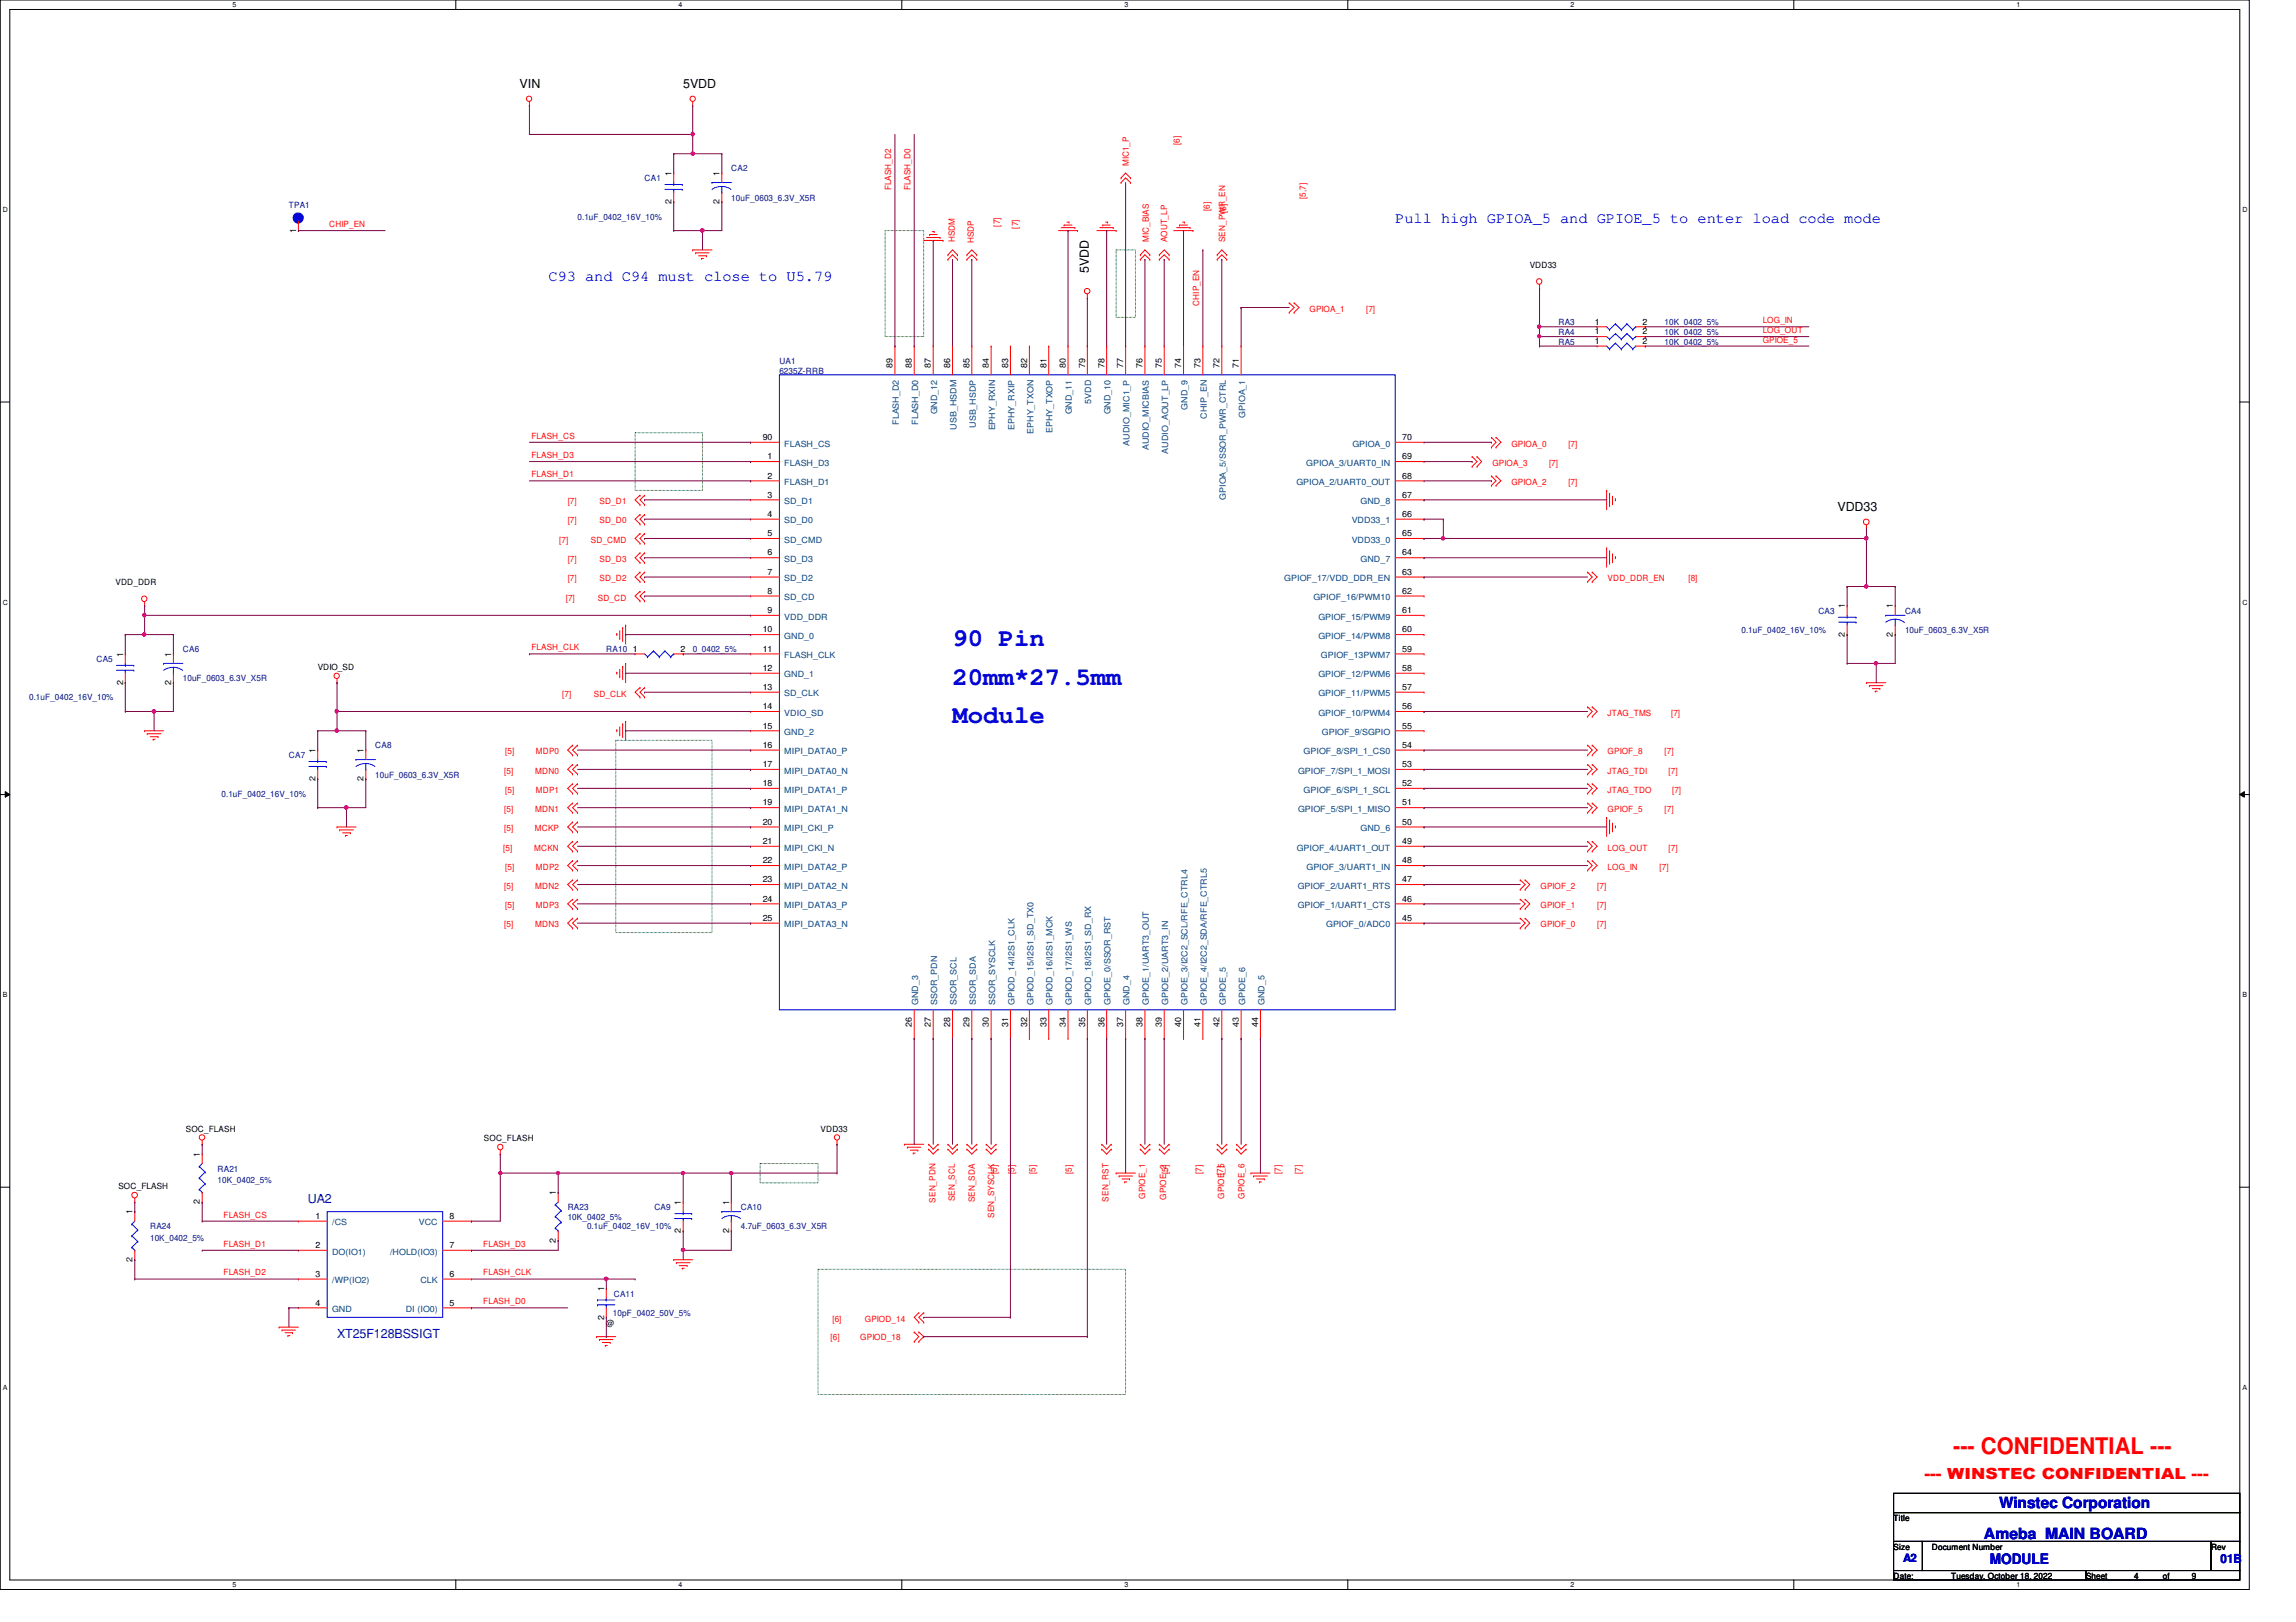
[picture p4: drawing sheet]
<svg xmlns="http://www.w3.org/2000/svg" width="297mm" height="210mm" viewBox="0 0 297 210" stroke-linecap="round" stroke-linejoin="round" font-family="sans-serif">
<defs><g id="words">
<g font-size="3.3" fill="#00f">
<text x="123.2" y="83.7">90 Pin</text>
<text x="123.2" y="88.6">20mm*27.5mm</text>
<text x="123.2" y="93.6">Module</text>
</g>
<text font-size="3" fill="#f00" x="252.7" y="188.2">--- CONFIDENTIAL ---</text>
<g font-size="2" fill="#00f">
<text x="180.5" y="28.9">Pull high GPIOA_5 and GPIOE_5 to enter load code mode</text>
<text x="70.9" y="36.4">C93 and C94 must close to U5.79</text>
</g>
<text font-size="2" fill="#f00" x="249" y="191.3">--- WINSTEC CONFIDENTIAL ---</text>
<g font-size="2" fill="#0000a0">
<text x="258.7" y="195.1">Winstec Corporation</text>
<text x="256.7" y="199.1">Ameba MAIN BOARD</text>
</g>
<text font-size="1.9" fill="#0000a0" x="257.4" y="202.4">MODULE</text>
<g font-size="1.6">
<text x="67.2" y="11.4">VIN</text>
<text x="88.4" y="11.4">5VDD</text>
<text x="140.9" y="35.3" transform="rotate(-90 140.9 35.3)">5VDD</text>
<text x="237.7" y="66.1">VDD33</text>
</g>
<g font-size="1.6" fill="#00007f">
<text x="39.8" y="155.7">UA2</text>
<text x="43.6" y="173.2">XT25F128BSSIGT</text>
</g>
<text font-size="1.6" fill="#0000a0" x="287.3" y="202.3">01B</text>
<text font-size="1.5" fill="#0000a0" x="246.2" y="202.1">A2</text>
<g font-size="1.1" fill="#00007f">
<text x="83.4" y="23.5">CA1</text>
<text x="94.6" y="22.2">CA2</text>
<text x="37.4" y="26.9">TPA1</text>
<text x="74.7" y="28.4">0.1uF_0402_16V_10%</text>
<text x="94.6" y="26">10uF_0603_6.3V_X5R</text>
<text x="100.8" y="47.1">UA1</text>
<text x="201.6" y="44.6">RA5</text>
<text x="201.6" y="43.3">RA4</text>
<text x="201.6" y="42.1">RA3</text>
<text x="215.3" y="44.6">10K_0402_5%</text>
<text x="215.3" y="43.3">10K_0402_5%</text>
<text x="215.3" y="42.1">10K_0402_5%</text>
<text x="100.8" y="48.3">6235Z-RRB</text>
<text x="225.3" y="82">0.1uF_0402_16V_10%</text>
<text x="235.2" y="79.5">CA3</text>
<text x="246.5" y="79.5">CA4</text>
<text x="246.5" y="82">10uF_0603_6.3V_X5R</text>
<text x="12.5" y="85.7">CA5</text>
<text x="23.7" y="84.4">CA6</text>
<text x="23.7" y="88.2">10uF_0603_6.3V_X5R</text>
<text x="78.4" y="84.4">RA10</text>
<text x="89.6" y="84.4">0_0402_5%</text>
<text x="3.8" y="90.6">0.1uF_0402_16V_10%</text>
<text x="37.4" y="98.1">CA7</text>
<text x="48.6" y="96.9">CA8</text>
<text x="48.6" y="100.6">10uF_0603_6.3V_X5R</text>
<text x="28.7" y="103.1">0.1uF_0402_16V_10%</text>
<text x="28.1" y="151.6">RA21</text>
<text x="28.1" y="153.1">10K_0402_5%</text>
<text x="19.4" y="159.1">RA24</text>
<text x="19.4" y="160.6">10K_0402_5%</text>
<text x="73.4" y="156.6">RA23</text>
<text x="73.4" y="157.9">10K_0402_5%</text>
<text x="75.9" y="159.1">0.1uF_0402_16V_10%</text>
<text x="84.7" y="156.6">CA9</text>
<text x="95.8" y="156.6">CA10</text>
<text x="95.8" y="159.1">4.7uF_0603_6.3V_X5R</text>
<text x="79.4" y="167.8">CA11</text>
<text x="79.3" y="170.3">10pF_0402_50V_5%</text>
</g>
<g font-size="1.1">
<text x="86.9" y="22.7" transform="rotate(-90 86.9 22.7)">1</text>
<text x="93.1" y="22.7" transform="rotate(-90 93.1 22.7)">1</text>
<text x="86.9" y="26.4" transform="rotate(-90 86.9 26.4)">2</text>
<text x="93.1" y="26.4" transform="rotate(-90 93.1 26.4)">2</text>
<text x="38.3" y="30.1" transform="rotate(-90 38.3 30.1)">1</text>
<text x="197.9" y="34.6">VDD33</text>
<text x="206.3" y="42">1</text>
<text x="212.5" y="42">2</text>
<text x="115.5" y="47.6" transform="rotate(-90 115.5 47.6)">89</text>
<text x="118" y="47.6" transform="rotate(-90 118 47.6)">88</text>
<text x="120.4" y="47.6" transform="rotate(-90 120.4 47.6)">87</text>
<text x="122.9" y="47.6" transform="rotate(-90 122.9 47.6)">86</text>
<text x="125.4" y="47.6" transform="rotate(-90 125.4 47.6)">85</text>
<text x="127.9" y="47.6" transform="rotate(-90 127.9 47.6)">84</text>
<text x="130.4" y="47.6" transform="rotate(-90 130.4 47.6)">83</text>
<text x="132.9" y="47.6" transform="rotate(-90 132.9 47.6)">82</text>
<text x="135.4" y="47.6" transform="rotate(-90 135.4 47.6)">81</text>
<text x="137.9" y="47.6" transform="rotate(-90 137.9 47.6)">80</text>
<text x="140.4" y="47.6" transform="rotate(-90 140.4 47.6)">79</text>
<text x="142.9" y="47.6" transform="rotate(-90 142.9 47.6)">78</text>
<text x="145.3" y="47.6" transform="rotate(-90 145.3 47.6)">77</text>
<text x="147.8" y="47.6" transform="rotate(-90 147.8 47.6)">76</text>
<text x="150.3" y="47.6" transform="rotate(-90 150.3 47.6)">75</text>
<text x="152.8" y="47.6" transform="rotate(-90 152.8 47.6)">74</text>
<text x="155.3" y="47.6" transform="rotate(-90 155.3 47.6)">73</text>
<text x="157.8" y="47.6" transform="rotate(-90 157.8 47.6)">72</text>
<text x="160.3" y="47.6" transform="rotate(-90 160.3 47.6)">71</text>
<text x="206.3" y="44.5">1</text>
<text x="206.3" y="43.3">1</text>
<text x="212.5" y="44.5">2</text>
<text x="212.5" y="43.3">2</text>
<text x="98.7" y="56.9">90</text>
<text x="99.3" y="59.4">1</text>
<text x="181.4" y="56.9">70</text>
<text x="181.4" y="59.4">69</text>
<text x="99.3" y="61.9">2</text>
<text x="99.3" y="64.4">3</text>
<text x="181.4" y="64.4">67</text>
<text x="181.4" y="61.9">68</text>
<text x="99.3" y="69.4">5</text>
<text x="99.3" y="71.9">6</text>
<text x="99.3" y="66.9">4</text>
<text x="181.4" y="71.9">64</text>
<text x="181.4" y="69.4">65</text>
<text x="181.4" y="66.9">66</text>
<text x="14.9" y="75.7">VDD_DDR</text>
<text x="99.3" y="76.8">8</text>
<text x="99.3" y="74.4">7</text>
<text x="181.4" y="76.8">62</text>
<text x="181.4" y="74.4">63</text>
<text x="98.7" y="81.8">10</text>
<text x="99.3" y="79.3">9</text>
<text x="181.4" y="81.8">60</text>
<text x="181.4" y="79.3">61</text>
<text x="238.7" y="82.4" transform="rotate(-90 238.7 82.4)">2</text>
<text x="238.7" y="78.7" transform="rotate(-90 238.7 78.7)">1</text>
<text x="244.9" y="82.4" transform="rotate(-90 244.9 82.4)">2</text>
<text x="244.9" y="78.7" transform="rotate(-90 244.9 78.7)">1</text>
<text x="15.9" y="88.6" transform="rotate(-90 15.9 88.6)">2</text>
<text x="15.9" y="85" transform="rotate(-90 15.9 85)">1</text>
<text x="22.1" y="88.6" transform="rotate(-90 22.1 88.6)">2</text>
<text x="22.1" y="85" transform="rotate(-90 22.1 85)">1</text>
<text x="41.1" y="86.7">VDIO_SD</text>
<text x="81.9" y="84.3">1</text>
<text x="88.1" y="84.3">2</text>
<text x="98.7" y="86.8">12</text>
<text x="98.7" y="89.3">13</text>
<text x="98.7" y="84.3">11</text>
<text x="181.4" y="86.8">58</text>
<text x="181.4" y="84.3">59</text>
<text x="181.4" y="89.3">57</text>
<text x="98.7" y="91.8">14</text>
<text x="98.7" y="94.3">15</text>
<text x="181.4" y="94.3">55</text>
<text x="181.4" y="91.8">56</text>
<text x="40.8" y="101.1" transform="rotate(-90 40.8 101.1)">2</text>
<text x="40.8" y="97.4" transform="rotate(-90 40.8 97.4)">1</text>
<text x="47" y="101.1" transform="rotate(-90 47 101.1)">2</text>
<text x="47" y="97.4" transform="rotate(-90 47 97.4)">1</text>
<text x="98.7" y="96.8">16</text>
<text x="98.7" y="99.3">17</text>
<text x="98.7" y="101.7">18</text>
<text x="181.4" y="101.7">52</text>
<text x="181.4" y="96.8">54</text>
<text x="181.4" y="99.3">53</text>
<text x="98.7" y="106.7">20</text>
<text x="98.7" y="104.2">19</text>
<text x="181.4" y="106.7">50</text>
<text x="181.4" y="104.2">51</text>
<text x="98.7" y="109.2">21</text>
<text x="98.7" y="111.7">22</text>
<text x="181.4" y="111.7">48</text>
<text x="181.4" y="109.2">49</text>
<text x="98.7" y="114.2">23</text>
<text x="98.7" y="116.7">24</text>
<text x="98.7" y="119.2">25</text>
<text x="181.4" y="119.2">45</text>
<text x="181.4" y="116.7">46</text>
<text x="181.4" y="114.2">47</text>
<text x="118" y="132.8" transform="rotate(-90 118 132.8)">26</text>
<text x="120.4" y="132.8" transform="rotate(-90 120.4 132.8)">27</text>
<text x="122.9" y="132.8" transform="rotate(-90 122.9 132.8)">28</text>
<text x="125.4" y="132.8" transform="rotate(-90 125.4 132.8)">29</text>
<text x="127.9" y="132.8" transform="rotate(-90 127.9 132.8)">30</text>
<text x="130.4" y="132.8" transform="rotate(-90 130.4 132.8)">31</text>
<text x="132.9" y="132.8" transform="rotate(-90 132.9 132.8)">32</text>
<text x="135.4" y="132.8" transform="rotate(-90 135.4 132.8)">33</text>
<text x="137.9" y="132.8" transform="rotate(-90 137.9 132.8)">34</text>
<text x="140.4" y="132.8" transform="rotate(-90 140.4 132.8)">35</text>
<text x="142.9" y="132.8" transform="rotate(-90 142.9 132.8)">36</text>
<text x="145.3" y="132.8" transform="rotate(-90 145.3 132.8)">37</text>
<text x="147.8" y="132.8" transform="rotate(-90 147.8 132.8)">38</text>
<text x="150.3" y="132.8" transform="rotate(-90 150.3 132.8)">39</text>
<text x="152.8" y="132.8" transform="rotate(-90 152.8 132.8)">40</text>
<text x="155.3" y="132.8" transform="rotate(-90 155.3 132.8)">41</text>
<text x="157.8" y="132.8" transform="rotate(-90 157.8 132.8)">42</text>
<text x="160.3" y="132.8" transform="rotate(-90 160.3 132.8)">43</text>
<text x="162.8" y="132.8" transform="rotate(-90 162.8 132.8)">44</text>
<text x="24" y="146.4">SOC_FLASH</text>
<text x="25.9" y="149.7" transform="rotate(-90 25.9 149.7)">1</text>
<text x="62.6" y="147.7">SOC_FLASH</text>
<text x="106.2" y="146.4">VDD33</text>
<text x="15.3" y="153.9">SOC_FLASH</text>
<text x="25.9" y="155.8" transform="rotate(-90 25.9 155.8)">2</text>
<text x="71.9" y="154.7" transform="rotate(-90 71.9 154.7)">1</text>
<text x="88.1" y="155.9" transform="rotate(-90 88.1 155.9)">1</text>
<text x="94.3" y="155.9" transform="rotate(-90 94.3 155.9)">1</text>
<text x="17.1" y="157.1" transform="rotate(-90 17.1 157.1)">1</text>
<text x="40.8" y="161.5">2</text>
<text x="40.8" y="157.7">1</text>
<text x="58.2" y="161.5">7</text>
<text x="58.2" y="157.7">8</text>
<text x="71.9" y="160.8" transform="rotate(-90 71.9 160.8)">2</text>
<text x="88.1" y="159.6" transform="rotate(-90 88.1 159.6)">2</text>
<text x="94.3" y="159.6" transform="rotate(-90 94.3 159.6)">2</text>
<text x="17.1" y="163.3" transform="rotate(-90 17.1 163.3)">2</text>
<text x="40.8" y="165.2">3</text>
<text x="58.2" y="165.2">6</text>
<text x="78.1" y="167.1" transform="rotate(-90 78.1 167.1)">1</text>
<text x="40.8" y="169">4</text>
<text x="58.2" y="169">5</text>
<text x="78.1" y="170.8" transform="rotate(-90 78.1 170.8)">2</text>
<text x="78.4" y="171.5">@</text>
<text x="245" y="196.8">Title</text>
<text x="245" y="200.5">Size</text>
<text x="249.9" y="200.5">Document Number</text>
<text x="286" y="200.5">Rev</text>
<text x="245" y="204.3">Date:</text>
<text x="252.4" y="204.3">Tuesday, October 18, 2022</text>
<text x="269.9" y="204.3">Sheet</text>
<text x="276.1" y="204.3">4</text>
<text x="279.8" y="204.3">of</text>
<text x="283.5" y="204.3">9</text>
</g>
<g font-size="1.1" fill="#f00">
<text x="146" y="21.5" transform="rotate(-90 146 21.5)">MIC1_P</text>
<text x="152.7" y="18.8" transform="rotate(-90 152.7 18.8)">[6]</text>
<text x="42.6" y="29.4">CHIP_EN</text>
<text x="115.3" y="24.6" transform="rotate(-90 115.3 24.6)">FLASH_D2</text>
<text x="117.8" y="24.6" transform="rotate(-90 117.8 24.6)">FLASH_D0</text>
<text x="129.4" y="29.3" transform="rotate(-90 129.4 29.3)">[7]</text>
<text x="131.7" y="29.6" transform="rotate(-90 131.7 29.6)">[7]</text>
<text x="156.5" y="27.3" transform="rotate(-90 156.5 27.3)">[6]</text>
<text x="158.6" y="27.6" transform="rotate(-90 158.6 27.6)">[6]</text>
<text x="168.9" y="25.7" transform="rotate(-90 168.9 25.7)">[5,7]</text>
<text x="123.5" y="31.3" transform="rotate(-90 123.5 31.3)">HSDM</text>
<text x="126" y="31.5" transform="rotate(-90 126 31.5)">HSDP</text>
<text x="148.6" y="31.3" transform="rotate(-90 148.6 31.3)">MIC_BIAS</text>
<text x="151" y="31.3" transform="rotate(-90 151 31.3)">AOUT_LP</text>
<text x="158.5" y="31.3" transform="rotate(-90 158.5 31.3)">SEN_PWR_EN</text>
<text x="155.1" y="39.5" transform="rotate(-90 155.1 39.5)">CHIP_EN</text>
<text x="169.4" y="40.4">GPIOA_1</text>
<text x="176.7" y="40.4">[7]</text>
<text x="228" y="41.8">LOG_IN</text>
<text x="228" y="43.1">LOG_OUT</text>
<text x="228" y="44.3">GPIOE_5</text>
<text x="68.7" y="56.8">FLASH_CS</text>
<text x="68.7" y="59.3">FLASH_D3</text>
<text x="195.5" y="57.8">GPIOA_0</text>
<text x="202.9" y="57.8">[7]</text>
<text x="68.7" y="61.8">FLASH_D1</text>
<text x="73.4" y="65.3">[7]</text>
<text x="77.6" y="65.3">SD_D1</text>
<text x="193.1" y="60.3">GPIOA_3</text>
<text x="195.5" y="62.8">GPIOA_2</text>
<text x="200.4" y="60.3">[7]</text>
<text x="202.9" y="62.8">[7]</text>
<text x="72.3" y="70.2">[7]</text>
<text x="73.4" y="67.7">[7]</text>
<text x="76.5" y="70.2">SD_CMD</text>
<text x="77.6" y="67.7">SD_D0</text>
<text x="73.2" y="77.7">[7]</text>
<text x="73.4" y="72.7">[7]</text>
<text x="73.4" y="75.2">[7]</text>
<text x="77.3" y="77.7">SD_CD</text>
<text x="77.6" y="72.7">SD_D3</text>
<text x="77.6" y="75.2">SD_D2</text>
<text x="208" y="75.2">VDD_DDR_EN</text>
<text x="218.4" y="75.2">[8]</text>
<text x="68.7" y="84.2">FLASH_CLK</text>
<text x="72.7" y="90.2">[7]</text>
<text x="76.8" y="90.2">SD_CLK</text>
<text x="208" y="92.6">JTAG_TMS</text>
<text x="216.2" y="92.6">[7]</text>
<text x="65.2" y="100.1">[5]</text>
<text x="65.4" y="97.6">[5]</text>
<text x="69.3" y="100.1">MDN0</text>
<text x="69.3" y="97.6">MDP0</text>
<text x="208" y="97.6">GPIOF_8</text>
<text x="208" y="100.1">JTAG_TDI</text>
<text x="215.3" y="97.6">[7]</text>
<text x="215.9" y="100.1">[7]</text>
<text x="65.2" y="107.6">[5]</text>
<text x="65.2" y="105.1">[5]</text>
<text x="65.4" y="102.6">[5]</text>
<text x="69.2" y="107.6">MCKP</text>
<text x="69.3" y="105.1">MDN1</text>
<text x="69.3" y="102.6">MDP1</text>
<text x="208" y="102.6">JTAG_TDO</text>
<text x="208" y="105.1">GPIOF_5</text>
<text x="215.3" y="105.1">[7]</text>
<text x="216.3" y="102.6">[7]</text>
<text x="65.1" y="110.1">[5]</text>
<text x="65.4" y="112.6">[5]</text>
<text x="69.1" y="110.1">MCKN</text>
<text x="69.3" y="112.6">MDP2</text>
<text x="208" y="110.1">LOG_OUT</text>
<text x="208" y="112.6">LOG_IN</text>
<text x="214.7" y="112.6">[7]</text>
<text x="215.9" y="110.1">[7]</text>
<text x="65.2" y="115.1">[5]</text>
<text x="65.4" y="117.5">[5]</text>
<text x="69.3" y="115.1">MDN2</text>
<text x="69.3" y="117.5">MDP3</text>
<text x="199.3" y="115.1">GPIOF_2</text>
<text x="199.3" y="117.5">GPIOF_1</text>
<text x="206.6" y="115.1">[7]</text>
<text x="206.6" y="117.5">[7]</text>
<text x="65.2" y="120">[5]</text>
<text x="69.3" y="120">MDN3</text>
<text x="199.3" y="120">GPIOF_0</text>
<text x="206.6" y="120">[7]</text>
<text x="121" y="155.6" transform="rotate(-90 121 155.6)">SEN_PDN</text>
<text x="123.5" y="155.4" transform="rotate(-90 123.5 155.4)">SEN_SCL</text>
<text x="126.1" y="155.6" transform="rotate(-90 126.1 155.6)">SEN_SDA</text>
<text x="129" y="151.9" transform="rotate(-90 129 151.9)">[5]</text>
<text x="131.2" y="151.9" transform="rotate(-90 131.2 151.9)">[5]</text>
<text x="134" y="151.9" transform="rotate(-90 134 151.9)">[5]</text>
<text x="138.7" y="151.9" transform="rotate(-90 138.7 151.9)">[5]</text>
<text x="143.4" y="155.5" transform="rotate(-90 143.4 155.5)">SEN_RST</text>
<text x="148.2" y="155.1" transform="rotate(-90 148.2 155.1)">GPIOE_1</text>
<text x="150.9" y="155.2" transform="rotate(-90 150.9 155.2)">GPIOE_2</text>
<text x="151.1" y="151.9" transform="rotate(-90 151.1 151.9)">[5]</text>
<text x="155.5" y="151.9" transform="rotate(-90 155.5 151.9)">[7]</text>
<text x="158.2" y="152.1" transform="rotate(-90 158.2 152.1)">[7]</text>
<text x="158.4" y="155.1" transform="rotate(-90 158.4 155.1)">GPIOE_5</text>
<text x="161" y="155.1" transform="rotate(-90 161 155.1)">GPIOE_6</text>
<text x="165.7" y="151.9" transform="rotate(-90 165.7 151.9)">[7]</text>
<text x="168.3" y="151.9" transform="rotate(-90 168.3 151.9)">[7]</text>
<text x="28.9" y="157.6">FLASH_CS</text>
<text x="28.9" y="161.3">FLASH_D1</text>
<text x="62.5" y="161.3">FLASH_D3</text>
<text x="128.6" y="157.6" transform="rotate(-90 128.6 157.6)">SEN_SYSCLK</text>
<text x="28.9" y="165.1">FLASH_D2</text>
<text x="62.5" y="165.1">FLASH_CLK</text>
<text x="62.5" y="168.8">FLASH_D0</text>
<text x="107.4" y="173.4">[6]</text>
<text x="107.7" y="171.1">[6]</text>
<text x="111.3" y="173.4">GPIOD_18</text>
<text x="111.9" y="171.1">GPIOD_14</text>
</g>
<g font-size="1.1" fill="#00407f">
<text x="121.2" y="53.6" transform="rotate(-90 121.2 53.6)">GND_12</text>
<text x="138.7" y="53.6" transform="rotate(-90 138.7 53.6)">GND_11</text>
<text x="141.2" y="52.2" transform="rotate(-90 141.2 52.2)">5VDD</text>
<text x="143.7" y="53.6" transform="rotate(-90 143.7 53.6)">GND_10</text>
<text x="153.6" y="53" transform="rotate(-90 153.6 53)">GND_9</text>
<text x="101.5" y="57.8">FLASH_CS</text>
<text x="116.3" y="55" transform="rotate(-90 116.3 55)">FLASH_D2</text>
<text x="118.8" y="55" transform="rotate(-90 118.8 55)">FLASH_D0</text>
<text x="123.7" y="55.6" transform="rotate(-90 123.7 55.6)">USB_HSDM</text>
<text x="126.2" y="55.4" transform="rotate(-90 126.2 55.4)">USB_HSDP</text>
<text x="128.7" y="55.7" transform="rotate(-90 128.7 55.7)">EPHY_RXIN</text>
<text x="131.2" y="55.6" transform="rotate(-90 131.2 55.6)">EPHY_RXIP</text>
<text x="133.7" y="56.1" transform="rotate(-90 133.7 56.1)">EPHY_TXON</text>
<text x="136.2" y="56" transform="rotate(-90 136.2 56)">EPHY_TXOP</text>
<text x="146.1" y="57.7" transform="rotate(-90 146.1 57.7)">AUDIO_MIC1_P</text>
<text x="148.6" y="58.3" transform="rotate(-90 148.6 58.3)">AUDIO_MICBIAS</text>
<text x="151.1" y="58.7" transform="rotate(-90 151.1 58.7)">AUDIO_AOUT_LP</text>
<text x="156.1" y="54.2" transform="rotate(-90 156.1 54.2)">CHIP_EN</text>
<text x="161.1" y="54.1" transform="rotate(-90 161.1 54.1)">GPIOA_1</text>
<text x="175" y="57.8">GPIOA_0</text>
<text x="101.5" y="60.3">FLASH_D3</text>
<text x="101.5" y="62.8">FLASH_D1</text>
<text x="101.5" y="65.2">SD_D1</text>
<text x="158.6" y="64.7" transform="rotate(-90 158.6 64.7)">GPIOA_5/SSOR_PWR_CTRL</text>
<text x="167.7" y="62.8">GPIOA_2/UART0_OUT</text>
<text x="169" y="60.3">GPIOA_3/UART0_IN</text>
<text x="176" y="65.2">GND_8</text>
<text x="101.5" y="70.2">SD_CMD</text>
<text x="101.5" y="67.7">SD_D0</text>
<text x="174.9" y="70.2">VDD33_0</text>
<text x="174.9" y="67.7">VDD33_1</text>
<text x="101.5" y="77.7">SD_CD</text>
<text x="101.5" y="72.7">SD_D3</text>
<text x="101.5" y="75.2">SD_D2</text>
<text x="166.2" y="75.2">GPIOF_17/VDD_DDR_EN</text>
<text x="169.9" y="77.7">GPIOF_16/PWM10</text>
<text x="176" y="72.7">GND_7</text>
<text x="101.5" y="80.2">VDD_DDR</text>
<text x="101.5" y="82.7">GND_0</text>
<text x="170.6" y="82.7">GPIOF_14/PWM8</text>
<text x="170.6" y="80.2">GPIOF_15/PWM9</text>
<text x="101.5" y="87.7">GND_1</text>
<text x="101.5" y="85.2">FLASH_CLK</text>
<text x="170.6" y="87.7">GPIOF_12/PWM6</text>
<text x="170.9" y="85.2">GPIOF_13PWM7</text>
<text x="101.5" y="90.1">SD_CLK</text>
<text x="101.5" y="92.6">VDIO_SD</text>
<text x="101.5" y="95.1">GND_2</text>
<text x="170.6" y="92.6">GPIOF_10/PWM4</text>
<text x="170.6" y="90.1">GPIOF_11/PWM5</text>
<text x="171" y="95.1">GPIOF_9/SGPIO</text>
<text x="101.5" y="97.6">MIPI_DATA0_P</text>
<text x="101.5" y="100.1">MIPI_DATA0_N</text>
<text x="167.9" y="100.1">GPIOF_7/SPI_1_MOSI</text>
<text x="168.7" y="97.6">GPIOF_8/SPI_1_CS0</text>
<text x="101.5" y="107.6">MIPI_CKI_P</text>
<text x="101.5" y="102.6">MIPI_DATA1_P</text>
<text x="101.5" y="105.1">MIPI_DATA1_N</text>
<text x="167.9" y="105.1">GPIOF_5/SPI_1_MISO</text>
<text x="168.7" y="102.6">GPIOF_6/SPI_1_SCL</text>
<text x="176" y="107.6">GND_6</text>
<text x="101.5" y="110.1">MIPI_CKI_N</text>
<text x="101.5" y="112.6">MIPI_DATA2_P</text>
<text x="167.8" y="110.1">GPIOF_4/UART1_OUT</text>
<text x="169" y="112.6">GPIOF_3/UART1_IN</text>
<text x="101.5" y="115">MIPI_DATA2_N</text>
<text x="101.5" y="117.5">MIPI_DATA3_P</text>
<text x="167.9" y="117.5">GPIOF_1/UART1_CTS</text>
<text x="167.9" y="115">GPIOF_2/UART1_RTS</text>
<text x="101.5" y="120">MIPI_DATA3_N</text>
<text x="171.6" y="120">GPIOF_0/ADC0</text>
<text x="118.8" y="130" transform="rotate(-90 118.8 130)">GND_3</text>
<text x="121.2" y="130" transform="rotate(-90 121.2 130)">SSOR_PDN</text>
<text x="123.7" y="130" transform="rotate(-90 123.7 130)">SSOR_SCL</text>
<text x="126.2" y="130" transform="rotate(-90 126.2 130)">SSOR_SDA</text>
<text x="128.7" y="130" transform="rotate(-90 128.7 130)">SSOR_SYSCLK</text>
<text x="131.2" y="130" transform="rotate(-90 131.2 130)">GPIOD_14/I2S1_CLK</text>
<text x="133.7" y="130" transform="rotate(-90 133.7 130)">GPIOD_15/I2S1_SD_TX0</text>
<text x="136.2" y="130" transform="rotate(-90 136.2 130)">GPIOD_16/I2S1_MCK</text>
<text x="138.7" y="130" transform="rotate(-90 138.7 130)">GPIOD_17/I2S1_WS</text>
<text x="141.2" y="130" transform="rotate(-90 141.2 130)">GPIOD_18/I2S1_SD_RX</text>
<text x="143.7" y="130" transform="rotate(-90 143.7 130)">GPIOE_0/SSOR_RST</text>
<text x="146.1" y="130" transform="rotate(-90 146.1 130)">GND_4</text>
<text x="148.6" y="130" transform="rotate(-90 148.6 130)">GPIOE_1/UART3_OUT</text>
<text x="151.1" y="130" transform="rotate(-90 151.1 130)">GPIOE_2/UART3_IN</text>
<text x="153.6" y="130" transform="rotate(-90 153.6 130)">GPIOE_3/I2C2_SCL/RFE_CTRL4</text>
<text x="156.1" y="130" transform="rotate(-90 156.1 130)">GPIOE_4/I2C2_SDA/RFE_CTRL5</text>
<text x="158.6" y="130" transform="rotate(-90 158.6 130)">GPIOE_5</text>
<text x="161.1" y="130" transform="rotate(-90 161.1 130)">GPIOE_6</text>
<text x="163.6" y="130" transform="rotate(-90 163.6 130)">GND_5</text>
<text x="43" y="158.6">/CS</text>
<text x="54.2" y="158.6">VCC</text>
<text x="43" y="166.1">/WP(IO2)</text>
<text x="43" y="162.3">DO(IO1)</text>
<text x="50.5" y="162.3">/HOLD(IO3)</text>
<text x="54.4" y="166.1">CLK</text>
<text x="43" y="169.8">GND</text>
<text x="52.5" y="169.8">DI (IO0)</text>
</g>
<g font-size=".9">
<text x="30.1" y=".9">5</text>
<text x="87.8" y=".9">4</text>
<text x="145.5" y=".9">3</text>
<text x="203.2" y=".9">2</text>
<text x="260.9" y=".9">1</text>
<text x=".4" y="27.4">D</text>
<text x="290.1" y="27.4">D</text>
<text x=".4" y="78.2">C</text>
<text x="290.1" y="78.2">C</text>
<text x=".4" y="129">B</text>
<text x="290.1" y="129">B</text>
<text x=".4" y="179.8">A</text>
<text x="290.1" y="179.8">A</text>
<text x="30.1" y="205.4">5</text>
<text x="87.8" y="205.4">4</text>
<text x="145.5" y="205.4">3</text>
<text x="203.2" y="205.4">2</text>
<text x="260.9" y="205.4">1</text>
</g>
</g></defs>
<path d="M0 0h291v205.7h-291zM1.3 1.2h288.5v203.3h-288.5z" fill="none" stroke="#000" stroke-width=".13"/>
<g fill="#fff">
<path d="M30.1 .1h.5v1h-.5z"/>
<path d="M30.1 204.6h.5v1h-.5z"/>
</g>
<path d="M59 0v1.2M59 204.5v1.2" fill="none" stroke="#000" stroke-width=".13"/>
<g fill="#fff">
<path d="M87.8 .1h.5v1h-.5z"/>
<path d="M87.8 204.6h.5v1h-.5z"/>
</g>
<path d="M116.7 0v1.2M116.7 204.5v1.2" fill="none" stroke="#000" stroke-width=".13"/>
<g fill="#fff">
<path d="M145.5 .1h.5v1h-.5z"/>
<path d="M145.5 204.6h.5v1h-.5z"/>
</g>
<path d="M174.4 0v1.2M174.4 204.5v1.2" fill="none" stroke="#000" stroke-width=".13"/>
<g fill="#fff">
<path d="M203.2 .1h.5v1h-.5z"/>
<path d="M203.2 204.6h.5v1h-.5z"/>
</g>
<path d="M232.1 0v1.2M232.1 204.5v1.2" fill="none" stroke="#000" stroke-width=".13"/>
<g fill="#fff">
<path d="M260.9 .1h.5v1h-.5z"/>
<path d="M260.9 204.6h.5v1h-.5z"/>
<path d="M.4 26.6h.6v1h-.6z"/>
<path d="M290.1 26.6h.6v1h-.6z"/>
<path d="M.4 77.4h.6v1h-.6z"/>
<path d="M290.1 77.4h.6v1h-.6z"/>
</g>
<path d="M0 52h1.3M289.8 52h1.2" fill="none" stroke="#000" stroke-width=".13"/>
<g fill="#fff">
<path d="M.4 128.2h.6v1h-.6z"/>
<path d="M290.1 128.2h.6v1h-.6z"/>
</g>
<path d="M0 102.8h1.3M.7 102.4l.6 .4-.6 .4zM289.8 102.8l.6-.4v.8zM289.8 102.8h1.2" fill="none" stroke="#000" stroke-width=".13"/>
<path d="M.7 102.4l.6 .4-.6 .4zM289.8 102.8l.6-.4v.8z" fill="#000"/>
<g fill="#fff">
<path d="M.4 179h.5v1h-.5z"/>
<path d="M290.1 179h.6v1h-.6z"/>
</g>
<path d="M0 153.6h1.3M289.8 153.6h1.2M245 193.3h44.8v2.4h-44.8zM245 195.7h44.8v3.8h-44.8zM245 199.5h3.7v3.7h-3.7zM248.7 199.5h37.3v3.7h-37.3zM286 199.5h3.8v3.7h-3.8zM245 203.2h24.9v1.3h-24.9zM269.9 203.2h19.9v1.3h-19.9z" fill="none" stroke="#000" stroke-width=".13"/>
<path d="M114.5 29.8h5v13.8h-5zM144.4 32.3h2.5v8.8h-2.5zM82.2 56h8.7v7.5h-8.7zM79.7 95.8h12.4v24.9h-12.4zM98.3 150.6h7.5v2.5h-7.5zM105.8 164.3h39.8v16.2h-39.8z" fill="none" stroke="#007f00" stroke-width=".13"/>
<g fill="none" stroke="#f00" stroke-width=".13">
<path d="M68.5 13.7h.1M68.5 13.2v.5M89.6 13.7h.1M89.6 13.2v.5M87.2 22.4h.1M87.2 26.1h.1M87.2 22.4v1.2M87.2 24.9v1.2M89.6 32.3h.1M89.6 32.3h2.5M90 32.7h.1M90 32.7h1.7"/>
<path d="M90.4 33.1h1M90.8 33.4h.1M90.8 33.4h.2M91.4 33.1h.1M119.5 31.1h2.5M119.9 30.7h1.7M120.3 30.4h.1M120.3 30.4h.9M120.6 30h.3M120.9 30h.1M121.6 30.7h.1M122 31.1h.1"/>
<path d="M122.6 33h.1M122.6 33.6h.1M122.6 33l.6-.7 .7 .7M122.6 33.6l.6-.6 .7 .6M123.9 33h.1M123.9 33.6h.1M125.1 33h.1M125.1 33.6h.1M125.1 33l.6-.7 .7 .7M125.1 33.6l.6-.6 .7 .6M126.4 33h.1M126.4 33.6h.1"/>
<path d="M136.9 29.8h2.5M137.3 29.5h1.8M137.7 29.1h.1M137.7 29.1h1M138 28.7h.3M138.3 28.7h.1M139.1 29.5h.1M139.4 29.8h.1M140.7 38.6h.1M140.7 38.1v.5M141.9 29.8h2.5M142.3 29.5h1.7"/>
<path d="M142.7 29.1h.1M142.7 29.1h.9M143 28.7h.3M143.3 28.7h.1M144 29.5h.1M144.4 29.8h.1M145 23h.1M145 23.6h.1M145 23l.6-.6 .7 .6M145 23.6l.6-.6 .7 .6M146.3 23h.1M146.3 23.6h.1"/>
<path d="M147.5 33h.1M147.5 33.6h.1M147.5 33l.6-.7 .7 .7M147.5 33.6l.6-.6 .7 .6M148.8 33h.1M148.8 33.6h.1M150 33h.1M150 33.6h.1M150 33l.6-.7 .7 .7M150 33.6l.6-.6 .7 .6M151.3 33h.1M151.3 33.6h.1"/>
<path d="M151.8 29.8h2.5M152.2 29.5h1.8M152.6 29.1h.1M152.6 29.1h1M153 28.7h.2M153.2 28.7h.1M154 29.5h.1M154.3 29.8h.1M157.5 33h.1M157.5 33.6h.1M157.5 33l.6-.7 .6 .7M157.5 33.6l.6-.6 .6 .6"/>
<path d="M158.7 33h.1M158.7 33.6h.1M166.8 39.2h.1M166.8 39.2l.6 .6-.6 .6M167.4 39.2h.1M167.4 39.2l.7 .6-.7 .6M199.2 37.3h.1M199.2 36.8v.5M97.1 59.7h.1M97.1 57.2h.1M97.1 57.2h3.7M97.1 59.7h3.7"/>
<path d="M115.8 44.8h.1M115.8 44.8v3.7M118.3 44.8h.1M118.3 44.8v3.7M120.7 44.8h.1M120.7 44.8v3.7M123.2 44.8h.1M123.2 44.8v3.7M125.7 44.8h.1M125.7 44.8v3.7M128.2 44.8h.1M128.2 44.8v3.7"/>
<path d="M130.7 44.8h.1M130.7 44.8v3.7M133.2 44.8h.1M133.2 44.8v3.7M135.7 44.8h.1M135.7 44.8v3.7M138.2 44.8h.1M138.2 44.8v3.7M140.7 44.8h.1M140.7 44.8v3.7M143.2 44.8h.1M143.2 44.8v3.7"/>
<path d="M145.6 44.8h.1M145.6 44.8v3.7M148.1 44.8h.1M148.1 44.8v3.7M150.6 44.8h.1M150.6 44.8v3.7M153.1 44.8h.1M153.1 44.8v3.7M155.6 44.8h.1M155.6 44.8v3.7M158.1 44.8h.1M158.1 44.8v3.7"/>
<path d="M160.6 44.8h.1M160.6 44.8v3.7M166.8 40.4h.1M167.4 40.4h.1M180.5 57.2h3.7M180.5 59.7h3.7M184.2 57.2h.1M184.2 59.7h.1M190.5 59.1h.1M190.5 59.1l.6 .6-.6 .7M191.1 59.1h.1M191.1 59.1l.6 .6-.6 .7"/>
<path d="M193 56.6h.1M193 57.9h.1M193 56.6l.5 .6-.5 .7M193.5 56.6h.1M193.5 57.9h.1M193.5 56.6l.7 .6-.7 .7M206.6 44.8h.1M206.6 43.6h.1M206.6 44.8h1.3M206.6 43.6h1.3M211.6 44.8h1.2M211.6 43.6h1.2"/>
<path d="M212.8 44.8h.1M212.8 43.6h.1M18.7 78.4h.1M18.7 77.9v.5M82.8 64.1h.1M82.8 65.3h.1M82.8 66.6h.1M82.8 67.8h.1M82.8 69h.1M82.8 70.3h.1M82.8 71.5h.1M82.8 72.8h.1"/>
<path d="M82.8 74h.1M82.8 75.3h.1M82.8 76.5h.1M82.8 77.8h.1M82.8 64.1l-.6 .6 .6 .6M82.8 66.6l-.6 .6 .6 .6M82.8 69l-.6 .7 .6 .6M82.8 71.5l-.6 .7 .6 .6M82.8 74l-.6 .7 .6 .6M82.8 76.5l-.6 .6 .6 .7M83.4 64.1h.1M83.4 65.3h.1"/>
<path d="M83.4 66.6h.1M83.4 67.8h.1M83.4 69h.1M83.4 70.3h.1M83.4 71.5h.1M83.4 72.8h.1M83.4 74h.1M83.4 75.3h.1M83.4 76.5h.1M83.4 77.8h.1M83.4 64.1l-.6 .6 .6 .6M83.4 66.6l-.6 .6 .6 .6"/>
<path d="M83.4 69l-.6 .7 .6 .6M83.4 71.5l-.6 .7 .6 .6M83.4 74l-.6 .7 .6 .6M83.4 76.5l-.6 .6 .6 .7M97.1 77.1h.1M97.1 79.6h.1M97.1 69.7h.1M97.1 72.2h.1M97.1 74.7h.1M97.1 62.2h.1M97.1 64.7h.1M97.1 67.2h.1"/>
<path d="M97.1 72.2h3.7M97.1 77.1h3.7M97.1 74.7h3.7M97.1 79.6h3.7M97.1 69.7h3.7M97.1 67.2h3.7M97.1 64.7h3.7M97.1 62.2h3.7M180.5 72.2h3.7M180.5 77.1h3.7M180.5 74.7h3.7M180.5 79.6h3.7"/>
<path d="M180.5 69.7h3.7M180.5 67.2h3.7M180.5 64.7h3.7M180.5 62.2h3.7M184.2 72.2h.1M184.2 77.1h.1M184.2 74.7h.1M184.2 69.7h.1M184.2 67.2h.1M184.2 64.7h.1M184.2 79.6h.1M184.2 62.2h.1"/>
<path d="M190.5 60.4h.1M191.1 60.4h.1M193 61.6h.1M193 62.8h.1M193 61.6l.5 .6-.5 .6M193.5 61.6h.1M193.5 62.8h.1M193.5 61.6l.7 .6-.7 .6M205.4 74h.1M205.4 75.3h.1M205.4 74l.6 .7-.6 .6M206 74h.1"/>
<path d="M206 75.3h.1M206 74l.6 .7-.6 .6M207.9 63.5h.1M207.9 70.9h.1M207.9 63.5v2.5M207.9 70.9v2.5M208.2 63.8h.1M208.2 71.3h.1M208.2 63.8v1.8M208.2 71.3v1.7M208.6 65.2h.1M208.6 72.7h.1"/>
<path d="M208.6 64.2v1M208.6 71.7v1M209 64.6h.1M209 72.1h.1M209 64.6v.2M209 72.1v.2M239 78.4h.1M239 78.4v1.2M241.5 68.5h.1M241.5 67.9v.6M16.2 84.6h.1M16.2 88.3h.1"/>
<path d="M16.2 84.6v1.3M16.2 87.1v1.2M18.7 94.6h.1M18.7 94.6h2.5M19 95h.1M19 95h1.8M19.4 95.3h1M19.8 95.7h.1M19.8 95.7h.3M20.4 95.3h.1M22.4 84.6h.1M22.4 88.3h.1"/>
<path d="M22.4 84.6v1.3M22.4 87.1v1.2M41.1 97.1h.1M41.1 97.1v1.2M41.1 99.6v1.2M43.6 88.3h.1M43.6 87.8v.5M47.3 97.1h.1M47.3 97.1v1.2M47.3 99.6v1.2M74.1 96.4h.1M74.1 97.7h.1"/>
<path d="M74.1 98.9h.1M74.1 96.4l-.7 .7 .7 .6M74.1 98.9l-.7 .7 .7 .6M74.7 96.4h.1M74.7 97.7h.1M74.7 98.9h.1M74.7 96.4l-.6 .7 .6 .6M74.7 98.9l-.6 .7 .6 .6M79.8 82h.1M79.8 87h.1M79.8 94.4h.1M79.8 82v.3"/>
<path d="M79.8 87v.2M79.8 94.4v.3M80.2 82.6h.1M80.2 87.6h.1M80.2 95.1h.1M80.2 81.6v1M80.2 86.6v1M80.2 94.1v1M80.6 81.2h.1M80.6 86.2h.1M80.6 93.7h.1M80.6 81.2v1.8"/>
<path d="M80.6 86.2v1.8M80.6 93.7v1.8M80.9 80.9h.1M80.9 85.9h.1M80.9 93.3h.1M80.9 80.9v2.5M80.9 85.9v2.4M80.9 93.3v2.5M82.2 84.6h.1M82.2 84.6h1.2M82.8 89h.1M82.8 90.2h.1"/>
<path d="M82.8 89l-.6 .6 .6 .6M83.4 89h.1M83.4 90.2h.1M83.4 89l-.6 .6 .6 .6M87.2 84.6h1.2M88.4 84.6h.1M97.1 97.1h.1M97.1 99.6h.1M97.1 87.1h.1M97.1 89.6h.1M97.1 92.1h.1M97.1 82.1h.1"/>
<path d="M97.1 84.6h.1M97.1 94.6h.1M97.1 94.6h3.7M97.1 97.1h3.7M97.1 99.6h3.7M97.1 92.1h3.7M97.1 87.1h3.7M97.1 84.6h3.7M97.1 82.1h3.7M97.1 89.6h3.7M180.5 94.6h3.7M180.5 97.1h3.7"/>
<path d="M180.5 99.6h3.7M180.5 92.1h3.7M180.5 87.1h3.7M180.5 84.6h3.7M180.5 82.1h3.7M180.5 89.6h3.7M184.2 94.6h.1M184.2 92.1h.1M184.2 87.1h.1M184.2 84.6h.1M184.2 82.1h.1M184.2 97.1h.1"/>
<path d="M184.2 99.6h.1M184.2 89.6h.1M205.4 91.5h.1M205.4 92.7h.1M205.4 96.4h.1M205.4 97.7h.1M205.4 98.9h.1M205.4 91.5l.6 .6-.6 .6M205.4 96.4l.6 .7-.6 .6M205.4 98.9l.6 .7-.6 .6M206 91.5h.1M206 92.7h.1"/>
<path d="M206 96.4h.1M206 97.7h.1M206 98.9h.1M206 91.5l.6 .6-.6 .6M206 96.4l.6 .7-.6 .6M206 98.9l.6 .7-.6 .6M239 82.1h.1M239 80.9v1.2M241.5 88.3h.1M241.5 88.3h2.5M241.8 88.7h.1M241.8 88.7h1.8"/>
<path d="M242.2 89.1h1M242.6 89.5h.1M242.6 89.5h.3M243.2 89.1h.1M41.1 100.8h.1M43.6 107h.1M43.6 107h2.5M43.9 107.4h.1M43.9 107.4h1.8M44.3 107.8h1M44.7 108.1h.1M44.7 108.1h.3"/>
<path d="M45.3 107.8h.1M47.3 100.8h.1M74.1 100.2h.1M74.1 101.4h.1M74.1 102.7h.1M74.1 103.9h.1M74.1 105.2h.1M74.1 106.4h.1M74.1 107.7h.1M74.1 108.9h.1M74.1 110.2h.1M74.1 111.4h.1"/>
<path d="M74.1 112.6h.1M74.1 113.9h.1M74.1 115.1h.1M74.1 116.4h.1M74.1 117.6h.1M74.1 118.8h.1M74.1 101.4l-.7 .6 .7 .7M74.1 103.9l-.7 .6 .7 .7M74.1 106.4l-.7 .6 .7 .7M74.1 108.9l-.7 .6 .7 .7M74.1 111.4l-.7 .6 .7 .6M74.1 113.9l-.7 .6 .7 .6"/>
<path d="M74.1 116.4l-.7 .6 .7 .6M74.1 118.8l-.7 .7 .7 .6M74.7 100.2h.1M74.7 101.4h.1M74.7 102.7h.1M74.7 103.9h.1M74.7 105.2h.1M74.7 106.4h.1M74.7 107.7h.1M74.7 108.9h.1M74.7 110.2h.1M74.7 111.4h.1"/>
<path d="M74.7 112.6h.1M74.7 113.9h.1M74.7 115.1h.1M74.7 116.4h.1M74.7 117.6h.1M74.7 118.8h.1M74.7 101.4l-.6 .6 .6 .7M74.7 103.9l-.6 .6 .6 .7M74.7 106.4l-.6 .6 .6 .7M74.7 108.9l-.6 .6 .6 .7M74.7 111.4l-.6 .6 .6 .6M74.7 113.9l-.6 .6 .6 .6"/>
<path d="M74.7 116.4l-.6 .6 .6 .6M74.7 118.8l-.6 .7 .6 .6M97.1 109.5h.1M97.1 107h.1M97.1 112h.1M97.1 114.5h.1M97.1 117h.1M97.1 119.5h.1M97.1 102h.1M97.1 104.5h.1M97.1 107h3.7M97.1 109.5h3.7"/>
<path d="M97.1 119.5h3.7M97.1 117h3.7M97.1 114.5h3.7M97.1 112h3.7M97.1 104.5h3.7M97.1 102h3.7M180.5 107h3.7M180.5 109.5h3.7M180.5 119.5h3.7M180.5 117h3.7M180.5 114.5h3.7M180.5 112h3.7"/>
<path d="M180.5 104.5h3.7M180.5 102h3.7M184.2 119.5h.1M184.2 117h.1M184.2 114.5h.1M184.2 112h.1M184.2 109.5h.1M184.2 107h.1M184.2 104.5h.1M184.2 102h.1M196.7 113.9h.1M196.7 115.1h.1"/>
<path d="M196.7 116.4h.1M196.7 117.6h.1M196.7 118.8h.1M196.7 113.9l.6 .6-.6 .6M196.7 116.4l.6 .6-.6 .6M196.7 118.8l.6 .7-.6 .6M197.3 113.9h.1M197.3 115.1h.1M197.3 116.4h.1M197.3 117.6h.1M197.3 118.8h.1M197.3 113.9l.6 .6-.6 .6"/>
<path d="M197.3 116.4l.6 .6-.6 .6M197.3 118.8l.6 .7-.6 .6M205.4 100.2h.1M205.4 101.4h.1M205.4 102.7h.1M205.4 103.9h.1M205.4 105.2h.1M205.4 108.9h.1M205.4 110.2h.1M205.4 111.4h.1M205.4 112.6h.1M205.4 101.4l.6 .6-.6 .7"/>
<path d="M205.4 103.9l.6 .6-.6 .7M205.4 108.9l.6 .6-.6 .7M205.4 111.4l.6 .6-.6 .6M206 100.2h.1M206 101.4h.1M206 102.7h.1M206 103.9h.1M206 105.2h.1M206 108.9h.1M206 110.2h.1M206 111.4h.1M206 112.6h.1"/>
<path d="M206 101.4l.6 .6-.6 .7M206 103.9l.6 .6-.6 .7M206 108.9l.6 .6-.6 .7M206 111.4l.6 .6-.6 .6M207.9 105.8h.1M207.9 105.8v2.4M208.2 106.1h.1M208.2 106.1v1.8M208.6 107.5h.1M208.6 106.5v1M209 106.9h.1M209 106.9v.2"/>
<path d="M74.1 120.1h.1M74.7 120.1h.1M118.3 134.4h.1M118.3 130.7v3.7M120.7 134.4h.1M120.7 130.7v3.7M123.2 134.4h.1M123.2 130.7v3.7M125.7 134.4h.1M125.7 130.7v3.7M128.2 134.4h.1M128.2 130.7v3.7"/>
<path d="M130.7 134.4h.1M130.7 130.7v3.7M133.2 134.4h.1M133.2 130.7v3.7M135.7 134.4h.1M135.7 130.7v3.7M138.2 134.4h.1M138.2 130.7v3.7M140.7 134.4h.1M140.7 130.7v3.7M143.2 134.4h.1M143.2 130.7v3.7"/>
<path d="M145.6 134.4h.1M145.6 130.7v3.7M148.1 134.4h.1M148.1 130.7v3.7M150.6 134.4h.1M150.6 130.7v3.7M153.1 134.4h.1M153.1 130.7v3.7M155.6 134.4h.1M155.6 130.7v3.7M158.1 134.4h.1M158.1 130.7v3.7"/>
<path d="M160.6 134.4h.1M160.6 130.7v3.7M163.1 134.4h.1M163.1 130.7v3.7M196.7 120.1h.1M197.3 120.1h.1M17.4 155.6h.1M17.4 156.8h.1M17.4 155.1v.5M17.4 156.8v1.2M26.2 148.1h.1M26.2 149.4h.1"/>
<path d="M26.2 155.6h.1M26.2 147.6v.5M26.2 149.4v1.2M26.2 154.3v1.3M38.6 158h.1M38.6 158h3.7M57.3 158h3.7M61 158h.1M64.7 149.4h.1M64.7 148.8v.6M88.4 155.6h.1M88.4 159.3h.1"/>
<path d="M88.4 155.6v1.2M88.4 158v1.3M108.3 148.1h.1M108.3 147.6v.5M117 148.1h.1M117 148.1h2.5M117.4 148.5h.1M117.4 148.5h1.7M117.8 148.8h.9M118.1 149.2h.1M118.1 149.2h.3M118.7 148.8h.1"/>
<path d="M120.1 148.7h.1M120.1 148.1h.1M120.1 148.7l.6 .7 .7-.7M120.1 148.1l.6 .6 .7-.6M121.4 148.7h.1M121.4 148.1h.1M122.6 148.7h.1M122.6 148.1h.1M122.6 148.7l.6 .7 .7-.7M122.6 148.1l.6 .6 .7-.6M123.9 148.7h.1M123.9 148.1h.1"/>
<path d="M125.1 148.7h.1M125.1 148.1h.1M125.1 148.7l.6 .7 .7-.7M125.1 148.1l.6 .6 .7-.6M126.4 148.7h.1M126.4 148.1h.1M127.6 148.7h.1M127.6 148.1h.1M127.6 148.7l.6 .7 .7-.7M127.6 148.1l.6 .6 .7-.6M128.9 148.7h.1M128.9 148.1h.1"/>
<path d="M142.5 148.7h.1M142.5 148.1h.1M142.5 148.7l.7 .7 .6-.7M142.5 148.1l.7 .6 .6-.6M143.8 148.7h.1M143.8 148.1h.1M144.4 151.8h.1M144.4 151.8h2.5M144.8 152.2h.1M144.8 152.2h1.7M145.2 152.6h.9M145.5 153h.1"/>
<path d="M145.5 153h.3M146.1 152.6h.1M147.5 148.7h.1M147.5 148.1h.1M147.5 148.7l.6 .7 .7-.7M147.5 148.1l.6 .6 .7-.6M148.8 148.7h.1M148.8 148.1h.1M150 148.7h.1M150 148.1h.1M150 148.7l.6 .7 .7-.7M150 148.1l.6 .6 .7-.6"/>
<path d="M151.3 148.7h.1M151.3 148.1h.1M157.5 148.7h.1M157.5 148.1h.1M157.5 148.7l.6 .7 .6-.7M157.5 148.1l.6 .6 .6-.6M158.7 148.7h.1M158.7 148.1h.1M160 148.7h.1M160 148.1h.1M160 148.7l.6 .7 .6-.7M160 148.1l.6 .6 .6-.6"/>
<path d="M161.2 148.7h.1M161.2 148.1h.1M161.8 151.8h.1M161.8 151.8h2.5M162.2 152.2h.1M162.2 152.2h1.8M162.6 152.6h1M162.9 153h.1M162.9 153h.3M163.6 152.6h.1M17.4 163h.1M17.4 161.8v1.2"/>
<path d="M36.1 171.7h.1M36.1 171.7h2.5M36.5 172.1h.1M36.5 172.1h1.7M36.9 172.5h.9M37.3 172.8h.1M37.3 172.8h.2M37.8 172.5h.1M38.6 165.5h.1M38.6 169.2h.1M38.6 161.8h.1M38.6 165.5h3.7"/>
<path d="M38.6 169.2h3.7M38.6 161.8h3.7M57.3 165.5h3.7M57.3 169.2h3.7M57.3 161.8h3.7M61 165.5h.1M61 161.8h.1M61 169.2h.1M77.2 173h.1M77.2 173h2.5M77.6 173.4h.1M77.6 173.4h1.7"/>
<path d="M77.9 173.7h1M78.3 174.1h.1M78.3 174.1h.3M78.4 166.8h.1M78.4 170.5h.1M78.4 166.8v1.2M78.4 169.2v1.3M78.9 173.7h.1M87.2 163h.1M87.2 163h2.4M87.5 163.4h.1M87.5 163.4h1.8"/>
<path d="M87.9 163.8h1M88.3 164.1h.1M88.3 164.1h.2M88.9 163.8h.1M118.3 173.6h.1M118.3 172.4h.1M118.3 172.4l.6 .6-.6 .6M118.9 169.9h.1M118.9 171.1h.1M118.9 172.4h.1M118.9 173.6h.1M118.9 169.9l-.6 .6 .6 .6"/>
<path d="M118.9 172.4l.6 .6-.6 .6M119.5 169.9h.1M119.5 171.1h.1M119.5 169.9l-.6 .6 .6 .6"/>
<circle cx="68.4" cy="12.8" r=".34"/>
<circle cx="89.6" cy="12.8" r=".34"/>
<circle cx="140.7" cy="37.7" r=".36"/>
<circle cx="199.1" cy="36.4" r=".35"/>
<circle cx="18.6" cy="77.5" r=".35"/>
<circle cx="241.4" cy="67.5" r=".37"/>
<circle cx="43.6" cy="87.5" r=".34"/>
<circle cx="17.4" cy="154.7" r=".37"/>
<circle cx="26.1" cy="147.2" r=".36"/>
<circle cx="64.7" cy="148.4" r=".35"/>
<circle cx="108.3" cy="147.2" r=".34"/>
</g>
<g fill="none" stroke="#00f" stroke-width=".13">
<path d="M86 24.5h2.3M86 23.9h2.3M87.2 23.9h.1M87.2 24.5h.1M87.2 23.6v.3M87.2 24.5v.4M88.3 24.5h.1M88.3 23.9h.1M100.8 48.5h79.7v82.2h-79.7zM207.9 44.8l.3 .4M207.9 43.6l.3 .3M208.2 45.2h.1"/>
<path d="M208.2 43.9h.1M209 44.4h.1M209 43.2h.1M209 44.4l-.8 .8M209 44.4l.8 .8M209 43.2l-.8 .7M209 43.2l.8 .7M209.8 45.2h.1M209.8 43.9h.1M210.5 44.4h.1M210.5 43.2h.1M210.5 44.4l-.7 .8"/>
<path d="M210.5 44.4l.7 .8M210.5 43.2l-.7 .7M210.5 43.2l.7 .7M211.2 45.2h.1M211.2 43.9h.1M211.6 44.8h.1M211.6 43.6h.1M211.6 44.8l-.4 .4M211.6 43.6l-.4 .3M237.9 79.9h2.2M239 79.9h.1M239 79.6v.3"/>
<path d="M240.1 79.9h.1M15.1 86.7h2.2M15.1 86.1h2.2M16.2 86.1h.1M16.2 86.7h.1M16.2 85.9v.2M16.2 86.7v.4M17.3 86.7h.1M17.3 86.1h.1M21.2 85.9h.1M21.2 85.9h2.5M22.4 87.1h.1"/>
<path d="M22.4 86.4a2.11 2.11 0 0 0-1.2 .3M22.4 86.4a1.98 1.98 0 0 1 1.2 .3M22.4 86.4v.7M40 99.2h2.2M40 98.6h2.2M41.1 98.6h.1M41.1 99.2h.1M41.1 98.3v.3M41.1 99.2v.4M42.2 99.2h.1M42.2 98.6h.1M46.1 98.3h.1"/>
<path d="M46.1 98.3h2.5M47.3 99.6h.1M47.3 98.8a2.11 2.11 0 0 0-1.2 .4M47.3 98.8a1.98 1.98 0 0 1 1.2 .4M47.3 98.8v.8M83.4 84.6l.4 .4M83.8 85h.1M84.5 84.2h.1M84.5 84.2l-.7 .8M84.5 84.2l.8 .8M85.3 85h.1M86 84.2h.1"/>
<path d="M86 84.2l-.7 .8M86 84.2l.8 .8M86.8 85h.1M87.2 84.6h.1M87.2 84.6l-.4 .4M237.9 80.5h2.2M239 80.5h.1M239 80.5v.4M240.1 80.5h.1M17.1 158.4h.1M17.1 159.9h.1M17.1 158.4l.7 .8"/>
<path d="M17.1 159.9l.7 .8M17.4 158l-.3 .4M17.8 159.2h.1M17.8 159.2l-.7 .7M25.8 151h.1M25.8 152.4h.1M25.8 153.9h.1M25.8 151l.7 .7M25.8 152.4l.7 .8M25.8 153.9l.4 .4M26.2 154.3h.1M26.2 150.6l-.4 .4"/>
<path d="M26.5 151.7h.1M26.5 153.2h.1M26.5 151.7l-.7 .7M26.5 153.2l-.7 .7M42.3 156.8h15v13.7h-15zM87.3 157.7h2.2M87.3 157.1h2.2M88.4 157.1h.1M88.4 157.7h.1M88.4 156.8v.3M88.4 157.7v.3M89.5 157.7h.1"/>
<path d="M89.5 157.1h.1M17.1 161.4h.1M17.1 161.4l.3 .4M17.4 161.8h.1M17.8 160.7h.1M17.8 160.7l-.7 .7M77.3 168.9h.1M77.3 168.2h.1M77.3 168.9h2.2M77.3 168.2h2.2M78.4 168.2h.1M78.4 168.9h.1"/>
<path d="M78.4 168v.2M78.4 168.9v.3"/>
</g>
<circle cx="38.6" cy="28.2" r=".37" fill="#00f"/>
<circle cx="38.6" cy="28.2" r=".37" fill="none" stroke="#00f" stroke-width=".72"/>
<g fill="none" stroke="#f00" stroke-width=".13">
<path d="M38.6 29.8h.1M38.6 28.6v1.2M93.4 22.4h.1M93.4 26.1h.1M93.4 22.4v1.2M93.4 24.9v1.2M206.6 42.3h.1M206.6 42.3h1.3M211.6 42.3h1.2M212.8 42.3h.1M245.2 78.4h.1M245.2 78.4v1.2"/>
<path d="M245.2 82.1h.1M245.2 80.9v1.2M72.2 154.3h.1M72.2 154.3v1.3M72.2 159.3v1.2M94.6 155.6h.1M94.6 159.3h.1M94.6 155.6v1.2M94.6 158v1.3M72.2 160.5h.1"/>
</g>
<g fill="none" stroke="#00f" stroke-width=".13">
<path d="M92.1 23.6h.1M92.1 23.6h2.5M93.4 24.9h.1M93.4 24.1h-.1a2.11 2.11 0 0 0-1.2 .4M93.4 24.1a1.98 1.98 0 0 1 1.2 .4M93.4 24.1v.8M207.9 42.3l.3 .4M208.2 42.7h.1M209 41.9h.1M209 41.9l-.8 .8M209 41.9l.8 .8M209.8 42.7h.1"/>
<path d="M210.5 41.9h.1M210.5 41.9l-.7 .8M210.5 41.9l.7 .8M211.2 42.7h.1M211.6 42.3h.1M211.6 42.3l-.4 .4M244 79.6h.1M244 79.6h2.5M245.2 80.9h.1M245.2 80.1h-.1a1.98 1.98 0 0 0-1.1 .4M245.2 80.1a1.77 1.77 0 0 1 1.2 .5M245.2 80.1v.8"/>
<path d="M71.8 155.9h.1M71.8 157.4h.1M71.8 158.9h.1M71.8 155.9l.8 .8M71.8 157.4l.8 .8M71.8 158.9l.4 .4M72.2 159.3h.1M72.2 155.6l-.4 .3M72.6 156.7h.1M72.6 158.2h.1M72.6 156.7l-.8 .7M72.6 158.2l-.8 .7"/>
<path d="M93.4 156.8h.1M93.4 156.8h2.4M94.6 158h.1M94.6 157.3a1.98 1.98 0 0 0-1.2 .4M94.6 157.3a1.98 1.98 0 0 1 1.2 .4M94.6 157.3v.7"/>
</g>
<path d="M68.5 13.7h.1M68.5 13.7v3.7h21.1M89.6 17.4h.1M89.6 13.7v3.7" fill="none" stroke="#7f0040" stroke-width=".13"/>
<path d="M89.5 17.2h.3v.2v.1l-.2 .1-.1-.1z" fill-rule="evenodd" fill="#f0f"/>
<path d="M89.5 17.2h.3v.2v.1l-.2 .1-.1-.1z" fill="none" stroke="#f0f" stroke-width=".13"/>
<path d="M87.2 19.9h.1M87.2 19.9h6.2M87.2 19.9v2.5M89.6 19.9h.1M89.6 17.4v2.5" fill="none" stroke="#7f0040" stroke-width=".13"/>
<path d="M89.5 19.7h.3v.2v.1l-.2 .1-.1-.1z" fill-rule="evenodd" fill="#f0f"/>
<path d="M89.5 19.7h.3v.2v.1l-.2 .1-.1-.1z" fill="none" stroke="#f0f" stroke-width=".13"/>
<g fill="none" stroke="#7f0040" stroke-width=".13">
<path d="M93.4 19.9h.1M93.4 19.9v2.5M115.8 17.4v27.4M118.3 17.4v27.4M38.6 29.8h.1M38.6 29.8h11.2M87.2 26.1h.1M87.2 29.8h.1M87.2 26.1v3.7M90.9 29.8h.1M93.4 26.1h.1M93.4 26.1v3.7h-6.2"/>
<path d="M115.8 44.8h.1M118.3 44.8h.1"/>
</g>
<path d="M90.7 29.6h.3l.1 .2-.1 .2-.2 .1-.1-.1z" fill-rule="evenodd" fill="#f0f"/>
<path d="M90.7 29.6h.3l.1 .2-.1 .2-.2 .1-.1-.1z" fill="none" stroke="#f0f" stroke-width=".13"/>
<g fill="none" stroke="#7f0040" stroke-width=".13">
<path d="M90.9 29.8h.1M90.9 29.8v2.5M120.7 31.1h.1M120.7 31.1v13.7M123.2 33.6h.1M123.2 33.6v11.2M125.7 33.6h.1M125.7 33.6v11.2M138.2 29.8h.1M138.2 29.8v15M143.2 29.8h.1M143.2 29.8v15"/>
<path d="M145.6 23.6v21.2M148.1 33.6h.1M148.1 33.6v11.2M150.6 33.6h.1M150.6 33.6v11.2M153.1 29.8h.1M153.1 29.8v15M155.6 32.3h.1M155.6 32.3v12.5M158.1 33.6h.1M158.1 33.6v11.2M199.2 37.3h.1"/>
<path d="M199.2 37.3v5M145.6 44.8h.1"/>
</g>
<path d="M199 42.1h.3v.1v.2l-.2 .1-.1-.1z" fill-rule="evenodd" fill="#f0f"/>
<path d="M199 42.1h.3v.1v.2l-.2 .1-.1-.1z" fill="none" stroke="#f0f" stroke-width=".13"/>
<path d="M140.7 38.6v6.2M140.7 44.8h.1M199.2 42.3h.1M199.2 43.6h.1M199.2 42.3h7.4M199.2 42.3v1.3M199.2 43.6h7.4M212.8 42.3h.1M212.8 42.3h21.2" fill="none" stroke="#7f0040" stroke-width=".13"/>
<path d="M199 43.4h.3v.1v.2h-.2h-.1z" fill-rule="evenodd" fill="#f0f"/>
<path d="M199 43.4h.3v.1v.2h-.2h-.1z" fill="none" stroke="#f0f" stroke-width=".13"/>
<g fill="none" stroke="#7f0040" stroke-width=".13">
<path d="M68.5 57.2h28.6M68.5 59.7h28.6M97.1 57.2h.1M97.1 59.7h.1M199.2 43.6h.1M199.2 44.8h.1M199.2 43.6v1.2M199.2 44.8h7.4M212.8 43.6h.1M212.8 44.8h.1M212.8 43.6h21.2M212.8 44.8h21.2"/>
<path d="M68.5 62.2h28.6M83.4 64.7h.1M83.4 67.2h.1M83.4 69.7h.1M83.4 64.7h13.7M83.4 67.2h13.7M83.4 69.7h13.7M97.1 62.2h.1M184.2 64.7h.1M184.2 67.2h.1M184.2 69.7h.1M184.2 64.7h23.7"/>
<path d="M184.2 67.2h2.5M186.7 67.2h.1M186.7 69.7h.1M186.7 67.2v2.5M241.5 68.5h.1M241.5 68.5v1.2h-57.3"/>
</g>
<path d="M241.3 69.5h.3l.1 .1-.1 .2-.2 .1-.1-.1z" fill-rule="evenodd" fill="#f0f"/>
<path d="M241.3 69.5h.3l.1 .1-.1 .2-.2 .1-.1-.1z" fill="none" stroke="#f0f" stroke-width=".13"/>
<path d="M186.5 69.5h.3l.1 .1-.1 .2-.1 .1-.2-.1z" fill-rule="evenodd" fill="#f0f"/>
<path d="M186.5 69.5h.3l.1 .1-.1 .2-.1 .1-.2-.1z" fill="none" stroke="#f0f" stroke-width=".13"/>
<path d="M241.5 69.7h.1M241.5 69.7v6.2" fill="none" stroke="#7f0040" stroke-width=".13"/>
<path d="M241.3 75.7h.3l.1 .2-.1 .1-.2 .1-.1-.1z" fill-rule="evenodd" fill="#f0f"/>
<path d="M241.3 75.7h.3l.1 .2-.1 .1-.2 .1-.1-.1z" fill="none" stroke="#f0f" stroke-width=".13"/>
<g fill="none" stroke="#7f0040" stroke-width=".13">
<path d="M18.7 78.4h.1M18.7 79.6h.1M18.7 78.4v1.2M18.7 79.6h78.4M83.4 72.2h.1M83.4 74.7h.1M83.4 77.1h.1M83.4 72.2h13.7M83.4 74.7h13.7M83.4 77.1h13.7M184.2 72.2h.1M184.2 74.7h.1"/>
<path d="M184.2 72.2h23.7M184.2 74.7h21.2M239 75.9h.1M239 75.9v2.5M239 75.9h6.2M241.5 75.9h.1M245.2 75.9h.1M245.2 75.9v2.5"/>
</g>
<path d="M18.5 79.4h.3l.1 .2-.1 .2h-.1h-.2z" fill-rule="evenodd" fill="#f0f"/>
<path d="M18.5 79.4h.3l.1 .2-.1 .2h-.1h-.2z" fill="none" stroke="#f0f" stroke-width=".13"/>
<path d="M18.7 79.6h.1M18.7 79.6v2.5M16.2 82.1h.1M16.2 82.1h6.2M16.2 82.1v2.5M18.7 82.1h.1" fill="none" stroke="#7f0040" stroke-width=".13"/>
<path d="M18.5 81.9h.3l.1 .2-.1 .2h-.1h-.2z" fill-rule="evenodd" fill="#f0f"/>
<path d="M18.5 81.9h.3l.1 .2-.1 .2h-.1h-.2z" fill="none" stroke="#f0f" stroke-width=".13"/>
<g fill="none" stroke="#7f0040" stroke-width=".13">
<path d="M22.4 82.1h.1M22.4 82.1v2.5M68.5 84.6h.1M68.5 84.6h13.7M80.9 82.1h.1M80.9 82.1h16.2M88.4 84.6h.1M88.4 84.6h8.7M239 82.1h.1M239 85.9h.1M239 82.1v3.8M239 85.9h3.7"/>
<path d="M242.7 85.9h.1M242.7 85.9v2.4M245.2 82.1h.1M245.2 82.1v3.8"/>
</g>
<path d="M242.5 85.7h.3l.1 .1-.1 .2-.1 .1-.2-.1z" fill-rule="evenodd" fill="#f0f"/>
<path d="M242.5 85.7h.3l.1 .1-.1 .2-.1 .1-.2-.1z" fill="none" stroke="#f0f" stroke-width=".13"/>
<g fill="none" stroke="#7f0040" stroke-width=".13">
<path d="M16.2 88.3h.1M16.2 92.1h.1M16.2 88.3v3.8M16.2 92.1h3.7M22.4 88.3h.1M22.4 88.3v3.8M43.6 88.3h.1M43.6 88.3v3.8M80.9 87.1h.1M80.9 87.1h16.2M83.4 89.6h.1M83.4 89.6h13.7"/>
<path d="M242.7 85.9h.1M242.7 85.9h2.5"/>
</g>
<path d="M19.7 91.9h.4v.1v.2l-.2 .1-.2-.1z" fill-rule="evenodd" fill="#f0f"/>
<path d="M19.7 91.9h.4v.1v.2l-.2 .1-.2-.1z" fill="none" stroke="#f0f" stroke-width=".13"/>
<path d="M19.9 92.1h.1M19.9 92.1v2.5M19.9 92.1h2.5M43.6 92.1h.1M43.6 92.1h53.5M43.6 92.1v2.5" fill="none" stroke="#7f0040" stroke-width=".13"/>
<path d="M43.4 91.9h.3l.1 .1-.1 .2-.1 .1-.2-.1z" fill-rule="evenodd" fill="#f0f"/>
<path d="M43.4 91.9h.3l.1 .1-.1 .2-.1 .1-.2-.1z" fill="none" stroke="#f0f" stroke-width=".13"/>
<path d="M41.1 94.6h.1M41.1 94.6h2.5M184.2 92.1h.1M184.2 92.1h21.2" fill="none" stroke="#7f0040" stroke-width=".13"/>
<path d="M43.4 94.4h.3l.1 .1-.1 .2-.1 .1-.2-.1z" fill-rule="evenodd" fill="#f0f"/>
<path d="M43.4 94.4h.3l.1 .1-.1 .2-.1 .1-.2-.1z" fill="none" stroke="#f0f" stroke-width=".13"/>
<g fill="none" stroke="#7f0040" stroke-width=".13">
<path d="M41.1 94.6h.1M41.1 94.6v2.5M43.6 94.6h.1M43.6 94.6h3.7M47.3 94.6h.1M47.3 94.6v2.5M74.7 97.1h22.4M74.7 99.6h22.4M80.9 94.6h.1M80.9 94.6h16.2M97.1 97.1h.1M97.1 99.6h.1"/>
<path d="M184.2 97.1h.1M184.2 99.6h.1M184.2 97.1h21.2M184.2 99.6h21.2M41.1 100.8h.1M41.1 104.5h.1M41.1 100.8v3.7M44.8 104.5h.1M44.8 104.5v2.5M47.3 100.8h.1M47.3 100.8v3.7h-6.2M74.7 102h22.4"/>
<path d="M97.1 102h.1M184.2 102h.1M184.2 102h21.2"/>
</g>
<path d="M44.6 104.3h.4v.2v.2h-.2h-.2z" fill-rule="evenodd" fill="#f0f"/>
<path d="M44.6 104.3h.4v.2v.2h-.2h-.2z" fill="none" stroke="#f0f" stroke-width=".13"/>
<g fill="none" stroke="#7f0040" stroke-width=".13">
<path d="M74.7 104.5h22.4M74.7 107h22.4M74.7 109.5h22.4M74.7 112h22.4M74.7 114.5h22.4M74.7 117h22.4M74.7 119.5h22.4M97.1 104.5h.1M97.1 107h.1M97.1 109.5h.1M97.1 112h.1M97.1 114.5h.1"/>
<path d="M97.1 117h.1M97.1 119.5h.1M184.2 104.5h.1M184.2 107h.1M184.2 109.5h.1M184.2 112h.1M184.2 104.5h21.2M184.2 107h23.7M184.2 109.5h21.2M184.2 112h21.2M118.3 134.4h.1M118.3 134.4v13.7"/>
<path d="M120.7 134.4h.1M120.7 134.4v13.7M123.2 134.4h.1M123.2 134.4v13.7M125.7 134.4h.1M125.7 134.4v13.7M128.2 134.4h.1M128.2 134.4v13.7M143.2 134.4h.1M143.2 134.4v13.7M145.6 134.4h.1M145.6 134.4v17.4"/>
<path d="M148.1 134.4h.1M148.1 134.4v13.7M150.6 134.4h.1M150.6 134.4v13.7M158.1 134.4h.1M158.1 134.4v13.7M160.6 134.4h.1M160.6 134.4v13.7M163.1 134.4h.1M163.1 134.4v17.4M64.7 149.4h.1M64.7 151.8h.1"/>
<path d="M64.7 149.4v8.6M108.3 148.1h.1M108.3 148.1v3.7"/>
</g>
<path d="M64.6 151.7h.3v.1v.1l-.2 .1-.1-.1z" fill-rule="evenodd" fill="#f0f"/>
<path d="M64.6 151.7h.3v.1v.1l-.2 .1-.1-.1z" fill="none" stroke="#f0f" stroke-width=".13"/>
<path d="M64.7 151.8h.1M64.7 151.8h23.7M72.2 154.3h.1M72.2 151.8h.1M72.2 151.8v2.5" fill="none" stroke="#7f0040" stroke-width=".13"/>
<path d="M88.2 151.7h.3l.1 .1-.1 .1-.2 .1-.1-.1z" fill-rule="evenodd" fill="#f0f"/>
<path d="M88.2 151.7h.3l.1 .1-.1 .1-.2 .1-.1-.1z" fill="none" stroke="#f0f" stroke-width=".13"/>
<path d="M72 151.7h.3l.1 .1-.1 .1-.1 .1-.2-.1z" fill-rule="evenodd" fill="#f0f"/>
<path d="M72 151.7h.3l.1 .1-.1 .1-.1 .1-.2-.1z" fill="none" stroke="#f0f" stroke-width=".13"/>
<path d="M88.4 151.8h.1M88.4 151.8h19.9M88.4 151.8v3.8M94.6 151.8h.1M94.6 151.8v3.8M108.3 151.8h.1" fill="none" stroke="#7f0040" stroke-width=".13"/>
<path d="M94.4 151.7h.3l.1 .1-.1 .1-.1 .1-.2-.1z" fill-rule="evenodd" fill="#f0f"/>
<path d="M94.4 151.7h.3l.1 .1-.1 .1-.1 .1-.2-.1z" fill="none" stroke="#f0f" stroke-width=".13"/>
<g fill="none" stroke="#7f0040" stroke-width=".13">
<path d="M17.4 156.8h.1M17.4 155.6v1.2M26.2 155.6h.1M26.2 158h.1M26.2 155.6v2.4M26.2 158h12.4M61 158h.1M61 158h3.7M88.4 159.3h.1M88.4 159.3v3.7M94.6 159.3h.1M94.6 159.3v2.5h-6.2"/>
<path d="M17.4 163h.1M17.4 163v2.5M26.2 161.8h.1M26.2 161.8h12.4M61 161.8h.1M72.2 160.5h.1M72.2 160.5v1.3h-11.2M88.4 161.8h.1"/>
</g>
<path d="M88.2 161.6h.3l.1 .2-.1 .1-.2 .1-.1-.1z" fill-rule="evenodd" fill="#f0f"/>
<path d="M88.2 161.6h.3l.1 .2-.1 .1-.2 .1-.1-.1z" fill="none" stroke="#f0f" stroke-width=".13"/>
<path d="M17.4 165.5h.1M17.4 165.5h21.2M61 165.5h17.4M78.4 165.5h.1" fill="none" stroke="#7f0040" stroke-width=".13"/>
<path d="M78.2 165.3h.4l.1 .2-.1 .2h-.2h-.2z" fill-rule="evenodd" fill="#f0f"/>
<path d="M78.2 165.3h.4l.1 .2-.1 .2h-.2h-.2z" fill="none" stroke="#f0f" stroke-width=".13"/>
<g fill="none" stroke="#7f0040" stroke-width=".13">
<path d="M160.6 39.8h.1M160.6 39.8v5M160.6 39.8h6.2M184.2 57.2h8.8M184.2 59.7h6.3M190.5 59.7h.1M193 57.2h.1M184.2 62.2h8.8M193 62.2h.1M184.2 114.5h.1M184.2 117h.1M184.2 119.5h.1"/>
<path d="M184.2 114.5h12.5M184.2 117h12.5M184.2 119.5h12.5M130.7 134.4v36.1M140.7 134.4v38.6M26.2 148.1h.1M26.2 148.1v1.3M37.4 169.2h.1M37.4 169.2h1.2M37.4 169.2v2.5M61 169.2h.1M61 169.2h12.4"/>
<path d="M78.4 165.5h.1M78.4 173h.1M78.4 165.5h3.8M78.4 165.5v1.3M78.4 170.5v2.5M82.2 165.5h.1M119.5 170.5h.1M119.5 173h.1M119.5 170.5h11.2M119.5 173h21.2M130.7 170.5h.1M140.7 173h.1"/>
</g>
<path d="M89.5 17.2h.3v.2v.1l-.2 .1-.1-.1z" fill-rule="evenodd" fill="#f0f"/>
<path d="M89.5 17.2h.3v.2v.1l-.2 .1-.1-.1z" fill="none" stroke="#f0f" stroke-width=".13"/>
<path d="M89.5 19.7h.3v.2v.1l-.2 .1-.1-.1z" fill-rule="evenodd" fill="#f0f"/>
<path d="M89.5 19.7h.3v.2v.1l-.2 .1-.1-.1z" fill="none" stroke="#f0f" stroke-width=".13"/>
<path d="M90.7 29.6h.3l.1 .2-.1 .2-.2 .1-.1-.1z" fill-rule="evenodd" fill="#f0f"/>
<path d="M90.7 29.6h.3l.1 .2-.1 .2-.2 .1-.1-.1z" fill="none" stroke="#f0f" stroke-width=".13"/>
<path d="M199 42.1h.3v.1v.2l-.2 .1-.1-.1z" fill-rule="evenodd" fill="#f0f"/>
<path d="M199 42.1h.3v.1v.2l-.2 .1-.1-.1z" fill="none" stroke="#f0f" stroke-width=".13"/>
<path d="M199 43.4h.3v.1v.2h-.2h-.1z" fill-rule="evenodd" fill="#f0f"/>
<path d="M199 43.4h.3v.1v.2h-.2h-.1z" fill="none" stroke="#f0f" stroke-width=".13"/>
<path d="M241.3 69.5h.3l.1 .1-.1 .2-.2 .1-.1-.1z" fill-rule="evenodd" fill="#f0f"/>
<path d="M241.3 69.5h.3l.1 .1-.1 .2-.2 .1-.1-.1z" fill="none" stroke="#f0f" stroke-width=".13"/>
<path d="M186.5 69.5h.3l.1 .1-.1 .2-.1 .1-.2-.1z" fill-rule="evenodd" fill="#f0f"/>
<path d="M186.5 69.5h.3l.1 .1-.1 .2-.1 .1-.2-.1z" fill="none" stroke="#f0f" stroke-width=".13"/>
<path d="M241.3 75.7h.3l.1 .2-.1 .1-.2 .1-.1-.1z" fill-rule="evenodd" fill="#f0f"/>
<path d="M241.3 75.7h.3l.1 .2-.1 .1-.2 .1-.1-.1z" fill="none" stroke="#f0f" stroke-width=".13"/>
<path d="M18.5 79.4h.3l.1 .2-.1 .2h-.1h-.2z" fill-rule="evenodd" fill="#f0f"/>
<path d="M18.5 79.4h.3l.1 .2-.1 .2h-.1h-.2z" fill="none" stroke="#f0f" stroke-width=".13"/>
<path d="M18.5 81.9h.3l.1 .2-.1 .2h-.1h-.2z" fill-rule="evenodd" fill="#f0f"/>
<path d="M18.5 81.9h.3l.1 .2-.1 .2h-.1h-.2z" fill="none" stroke="#f0f" stroke-width=".13"/>
<path d="M242.5 85.7h.3l.1 .1-.1 .2-.1 .1-.2-.1z" fill-rule="evenodd" fill="#f0f"/>
<path d="M242.5 85.7h.3l.1 .1-.1 .2-.1 .1-.2-.1z" fill="none" stroke="#f0f" stroke-width=".13"/>
<path d="M19.7 91.9h.4v.1v.2l-.2 .1-.2-.1z" fill-rule="evenodd" fill="#f0f"/>
<path d="M19.7 91.9h.4v.1v.2l-.2 .1-.2-.1z" fill="none" stroke="#f0f" stroke-width=".13"/>
<path d="M43.4 91.9h.3l.1 .1-.1 .2-.1 .1-.2-.1z" fill-rule="evenodd" fill="#f0f"/>
<path d="M43.4 91.9h.3l.1 .1-.1 .2-.1 .1-.2-.1z" fill="none" stroke="#f0f" stroke-width=".13"/>
<path d="M43.4 94.4h.3l.1 .1-.1 .2-.1 .1-.2-.1z" fill-rule="evenodd" fill="#f0f"/>
<path d="M43.4 94.4h.3l.1 .1-.1 .2-.1 .1-.2-.1z" fill="none" stroke="#f0f" stroke-width=".13"/>
<path d="M44.6 104.3h.4v.2v.2h-.2h-.2z" fill-rule="evenodd" fill="#f0f"/>
<path d="M44.6 104.3h.4v.2v.2h-.2h-.2z" fill="none" stroke="#f0f" stroke-width=".13"/>
<path d="M64.6 151.7h.3v.1v.1l-.2 .1-.1-.1z" fill-rule="evenodd" fill="#f0f"/>
<path d="M64.6 151.7h.3v.1v.1l-.2 .1-.1-.1z" fill="none" stroke="#f0f" stroke-width=".13"/>
<path d="M88.2 151.7h.3l.1 .1-.1 .1-.2 .1-.1-.1z" fill-rule="evenodd" fill="#f0f"/>
<path d="M88.2 151.7h.3l.1 .1-.1 .1-.2 .1-.1-.1z" fill="none" stroke="#f0f" stroke-width=".13"/>
<path d="M72 151.7h.3l.1 .1-.1 .1-.1 .1-.2-.1z" fill-rule="evenodd" fill="#f0f"/>
<path d="M72 151.7h.3l.1 .1-.1 .1-.1 .1-.2-.1z" fill="none" stroke="#f0f" stroke-width=".13"/>
<path d="M94.4 151.7h.3l.1 .1-.1 .1-.1 .1-.2-.1z" fill-rule="evenodd" fill="#f0f"/>
<path d="M94.4 151.7h.3l.1 .1-.1 .1-.1 .1-.2-.1z" fill="none" stroke="#f0f" stroke-width=".13"/>
<path d="M88.2 161.6h.3l.1 .2-.1 .1-.2 .1-.1-.1z" fill-rule="evenodd" fill="#f0f"/>
<path d="M88.2 161.6h.3l.1 .2-.1 .1-.2 .1-.1-.1z" fill="none" stroke="#f0f" stroke-width=".13"/>
<path d="M78.2 165.3h.4l.1 .2-.1 .2h-.2h-.2z" fill-rule="evenodd" fill="#f0f"/>
<path d="M78.2 165.3h.4l.1 .2-.1 .2h-.2h-.2z" fill="none" stroke="#f0f" stroke-width=".13"/>
<use href="#words"/>
</svg>
